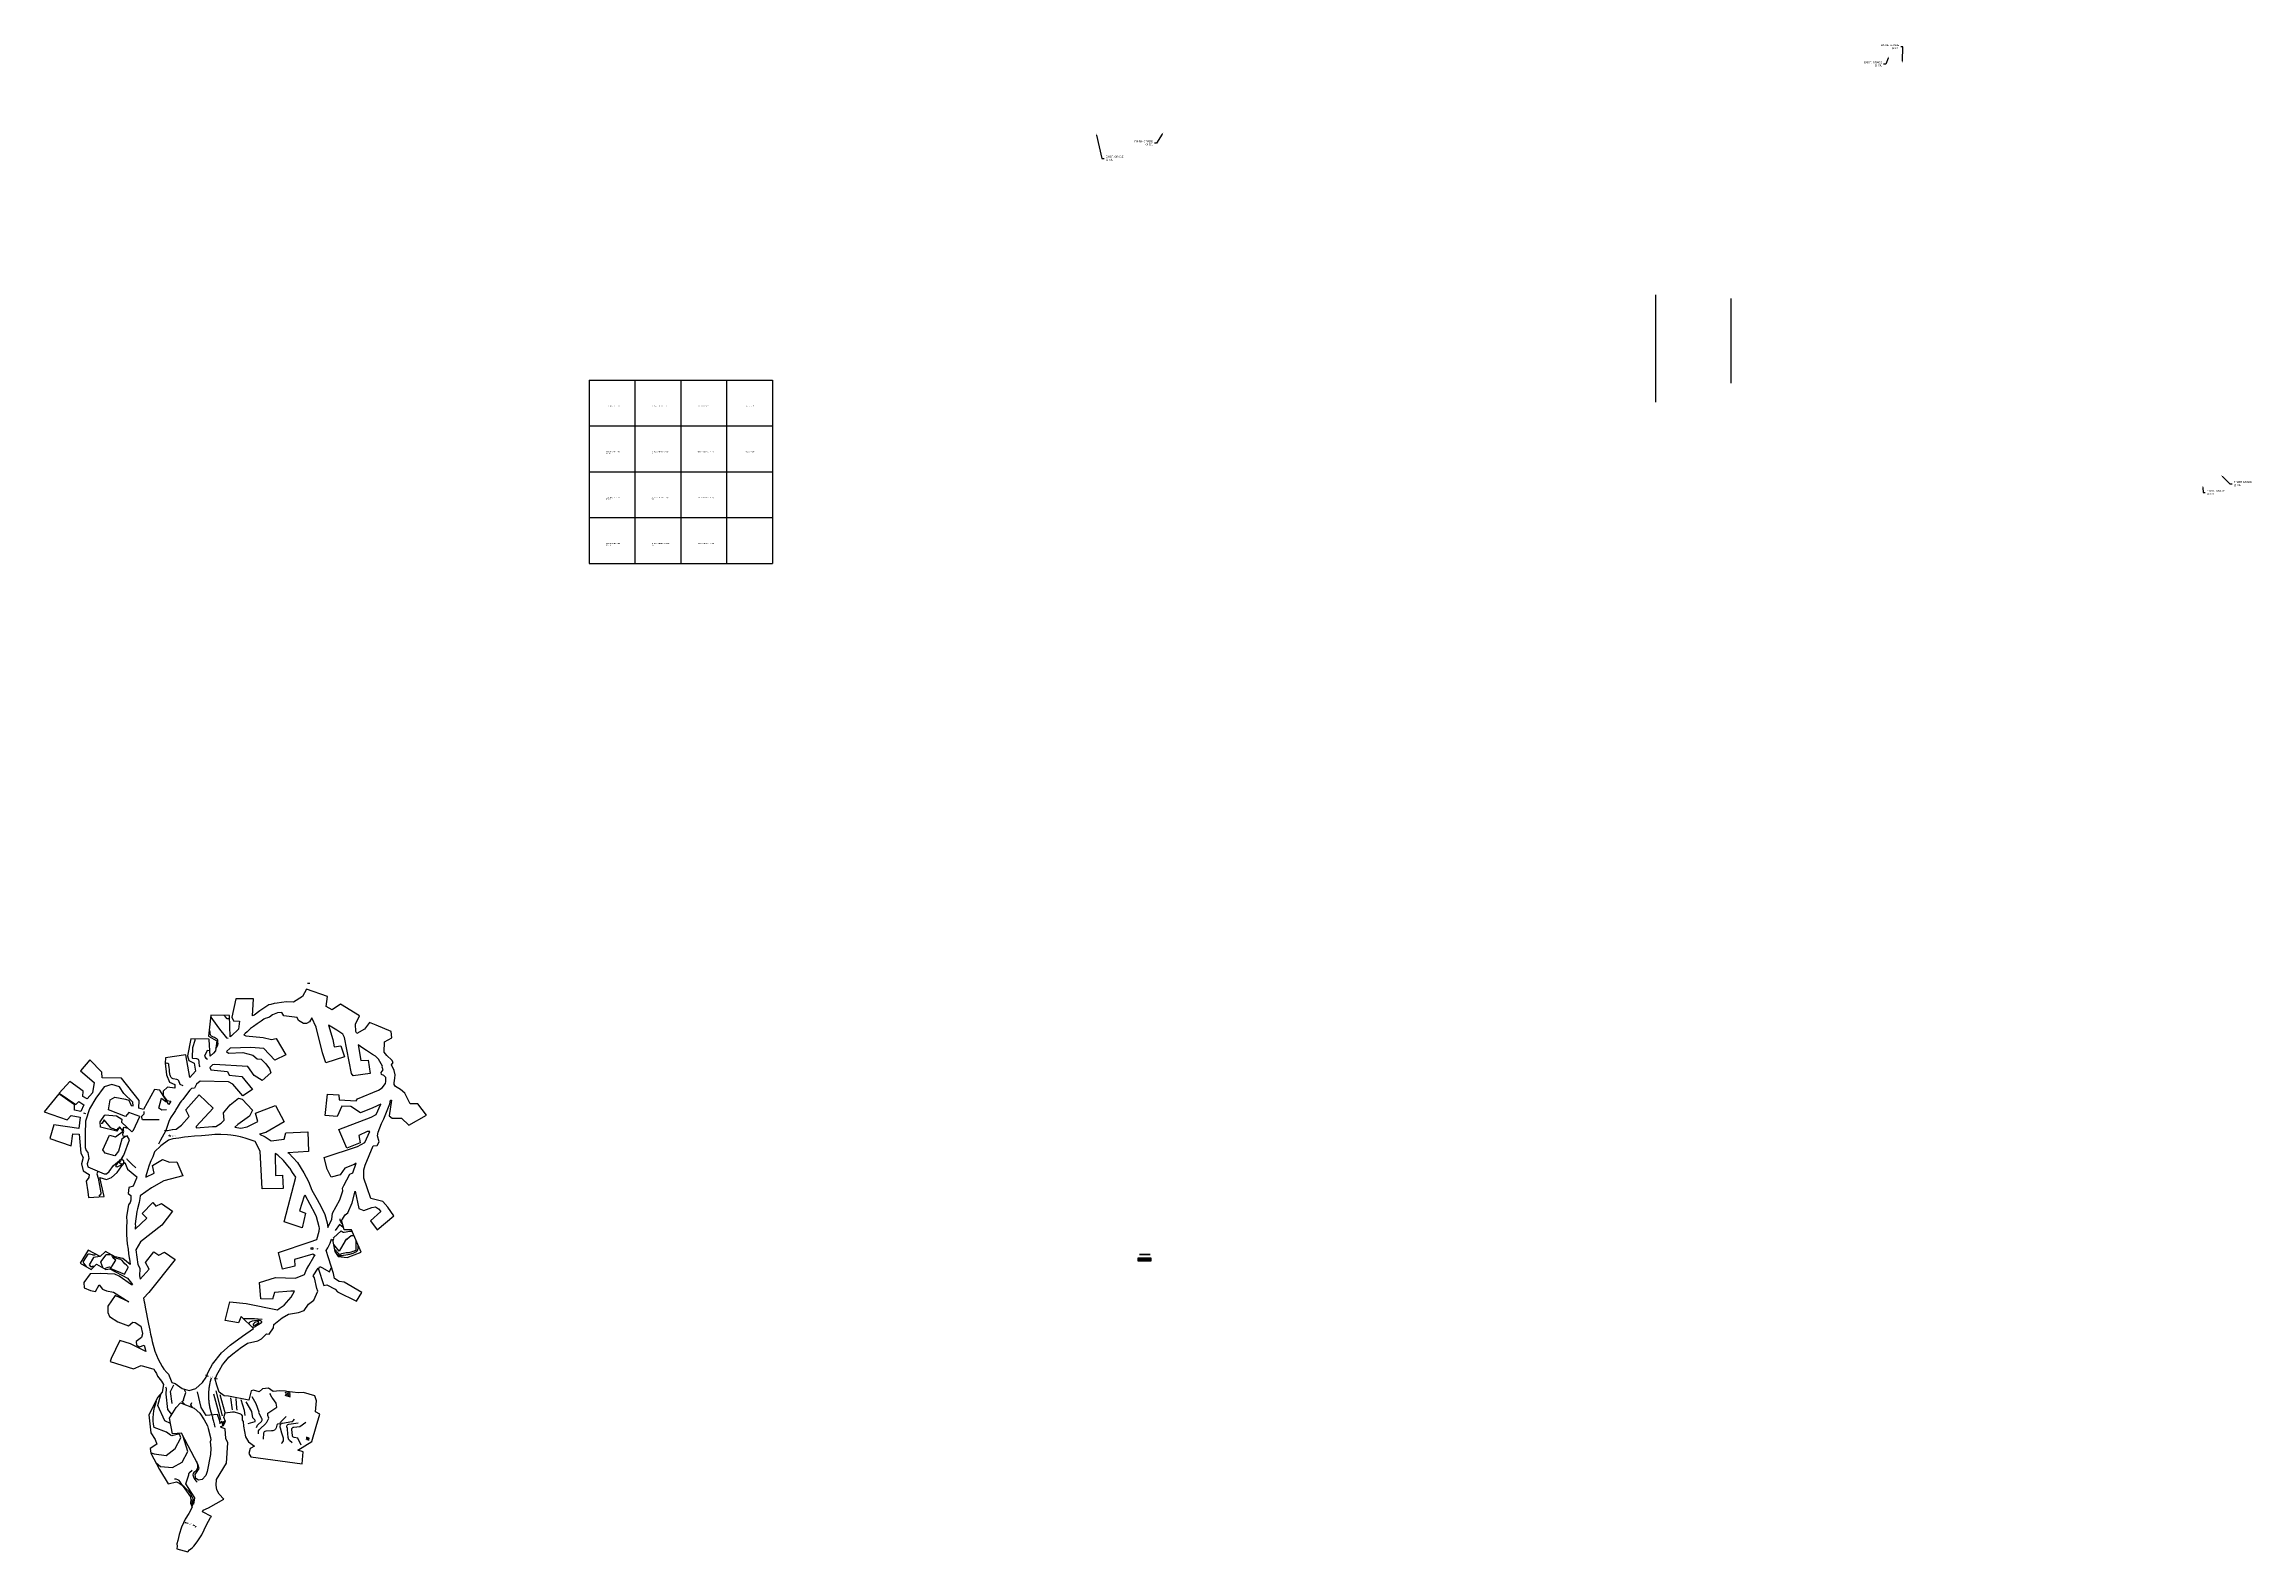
# Model space of a CAD drawing. Header units: feet. Extents: x 1134352 to 1139167, y 648090 to 651378.
import ezdxf
from ezdxf import colors
from ezdxf.entities.mleader import LeaderData, LeaderLine
from ezdxf.math import Vec2, Vec3

# ---------------------------------------------------------------- set-up
doc = ezdxf.new("R2010")
doc.units = ezdxf.units.FT
doc.header["$MEASUREMENT"] = 0
doc.linetypes.add('CENTER2', pattern=[1.125, 0.75, -0.125, 0.125, -0.125])
for name, color, linetype in [('C-ROAD-CNTR', 1, 'CENTER2'), ('G-CONTOUR', 4, 'Continuous'), ('G-TEXT-ST01', 1, 'Continuous'), ('G-TEXT-ST02', 2, 'Continuous'), ('G-XREF', 7, 'Continuous')]:
    doc.layers.add(name, color=color, linetype=linetype)
doc.layers.add('G-VPRT', color=7, linetype='Continuous', plot=False)
doc.styles.add('Normal', font='arial.ttf', dxfattribs={"height": 0.1})
doc.styles.get("Standard").update_dxf_attribs({"font": 'arial.ttf'})
doc.dimstyles.new('Plan', dxfattribs={"dimscale": 20, "dimtxt": 0.1, "dimasz": 0.12, "dimexe": 0.0625, "dimexo": 0.0625, "dimgap": 0.09, "dimtad": 0, "dimtih": 1, "dimtoh": 1, "dimzin": 0, "dimdsep": 46, "dimtxsty": 'Normal', "dimcen": 0.09, "dimclrd": 256, "dimclre": 256, "dimclrt": 256, "dimaunit": 1, "dimadec": 4, "dimazin": 0, "dimtfac": 1, "dimtofl": 0, "dimtmove": 0, "dimatfit": 3, "dimfxl": 1, "dimtolj": 1, "dimtzin": 0, "dimlwd": -1, "dimlwe": -1, "dimarcsym": 0})

# ---------------------------------------------------------------- blocks, each defined once
blk = doc.blocks.new('*D366')
at = {"layer": 'Defpoints', "color": 0, "transparency": 16777216}
for p in [(1134709.6, 648473.6), (1134708.9, 648471.4), (1134724.1, 648466.5)]:
    blk.add_point(p, dxfattribs=at)
at = {"layer": 'G-XREF', "transparency": 16777216}
for p, q in [((1134707.3, 648474.3), (1134705, 648475)), ((1134709.3, 648472.6), (1134710, 648474.7)), ((1134724.5, 648467.7), (1134725.2, 648469.9)), ((1134727.1, 648467.9), (1134729.4, 648467.2))]:
    blk.add_line(p, q, dxfattribs=at)
for points in [[(1134707.4, 648474.7), (1134707.2, 648473.9), (1134709.6, 648473.6)], [(1134727.2, 648468.3), (1134727, 648467.6), (1134724.8, 648468.7)]]:
    blk.add_solid(points, dxfattribs=at)
at = {"layer": 'G-XREF', "transparency": 16777216, "insert": (1134717.2, 648471.1), "char_height": 2, "attachment_point": 5, "style": 'Normal'}
blk.add_mtext("\\A1;16.00'", dxfattribs=at)
blk = doc.blocks.new('*D369')
at = {"layer": 'Defpoints', "color": 0, "transparency": 16777216}
for p in [(1134659.7, 648151.5), (1134682, 648142.8), (1134683.1, 648145.6)]:
    blk.add_point(p, dxfattribs=at)
at = {"layer": 'G-XREF', "transparency": 16777216}
for p, q in [((1134660.1, 648152.7), (1134661.2, 648155.5)), ((1134663, 648153.5), (1134666.5, 648152.1)), ((1134680.9, 648146.4), (1134677.4, 648147.8)), ((1134682.5, 648143.9), (1134683.6, 648146.7))]:
    blk.add_line(p, q, dxfattribs=at)
for points in [[(1134663.1, 648153.9), (1134662.9, 648153.1), (1134660.8, 648154.4)], [(1134681, 648146.8), (1134680.7, 648146.1), (1134683.1, 648145.6)]]:
    blk.add_solid(points, dxfattribs=at)
at = {"layer": 'G-XREF', "transparency": 16777216, "insert": (1134671.9, 648150), "char_height": 2, "attachment_point": 5, "style": 'Normal'}
blk.add_mtext("\\A1;24.00'", dxfattribs=at)
blk = doc.blocks.new('*D370')
at = {"layer": 'Defpoints', "color": 0, "transparency": 16777216}
for p in [(1134624.7, 649000.9), (1134637.2, 648944.3)]:
    blk.add_point(p, dxfattribs=at)
at = {"layer": 'G-XREF', "transparency": 16777216}
for p, q in [((1134625.8, 648996.2), (1134625.2, 648998.6)), ((1134628.2, 648996.2), (1134625.8, 648996.2))]:
    blk.add_line(p, q, dxfattribs=at)
blk.add_solid([(1134625.6, 648998.7), (1134624.8, 648998.5), (1134624.7, 649000.9)], dxfattribs=at)
at = {"layer": 'G-XREF', "transparency": 16777216, "insert": (1134634.6, 648996.2), "char_height": 2, "attachment_point": 5, "style": 'Normal'}
blk.add_mtext("\\A1;R58.00'", dxfattribs=at)
blk = doc.blocks.new('*D373')
at = {"layer": 'Defpoints', "transparency": 16777216}
for p, q in [((1134946.6, 648751.4), (1134947.2, 648751.4)), ((1134947.2, 648751.4), (1134949.2, 648750.8))]:
    blk.add_line(p, q, dxfattribs=at)
at = {"layer": 'Defpoints', "color": 0, "transparency": 16777216}
for p in [(1134854.7, 648781.6), (1134949.7, 648750.6)]:
    blk.add_point(p, dxfattribs=at)
at = {"layer": 'Defpoints', "transparency": 16777216}
blk.add_solid([(1134949.2, 648750.9), (1134949.1, 648750.7), (1134949.7, 648750.6)], dxfattribs=at)
at = {"layer": 'Defpoints', "transparency": 16777216, "insert": (1134944.8, 648751.4), "char_height": 0.5, "attachment_point": 5, "style": 'Normal'}
blk.add_mtext("\\A1;R100.00'", dxfattribs=at)
blk = doc.blocks.new('*U374', base_point=(1136741, 648739.9))
at = {"layer": 'Defpoints'}
for p, q in [((1136741, 648738.8), (1136764.7, 648738.8)), ((1136741, 648738.2), (1136764.7, 648738.2))]:
    blk.add_line(p, q, dxfattribs=at)
at = {"layer": 'Defpoints', "char_height": 0.1, "attachment_point": 1, "style": 'Normal'}
for s, insert in [('{\\fCourier New|b1|i0|c0|p49;\\H3X;Cut/Fill Summary}\\P\\P', (1136741, 648739.9)), ('{\\fCourier New|b0|i0|c0|p49;\\H2X;Name}^I', (1136741, 648739.2)), ('{\\fCourier New|b0|i0|c0|p49;\\H2X;VOL SURF-1}^I', (1136741, 648738.6)), ('{\\fCourier New|b0|i0|c0|p49;\\H2X;Totals}^I', (1136741, 648738)), ('{\\fCourier New|b0|i0|c0|p49;\\H2X;Cut Factor}^I', (1136743.6, 648739.2)), ('{\\fCourier New|b1|i0|c0|p49;\\H2X;1.00}^I', (1136743.6, 648738.6)), ('{\\fCourier New|b0|i0|c0|p49;\\H2X;Fill Factor}^I', (1136746.2, 648739.2)), ('{\\fCourier New|b1|i0|c0|p49;\\H2X;1.00}^I', (1136746.2, 648738.6)), ('{\\fCourier New|b0|i0|c0|p49;\\H2X;2d Area}^I', (1136748.9, 648739.2)), ('{\\fCourier New|b0|i0|c0|p49;\\H2X;284062.55 Sq. Ft.}^I', (1136748.9, 648738.6)), ('{\\fCourier New|b0|i0|c0|p49;\\H2X;284062.55 Sq. Ft.}^I', (1136748.9, 648738)), ('{\\fCourier New|b0|i0|c0|p49;\\H2X;Cut}^I', (1136752.8, 648739.2)), ('{\\fCourier New|b0|i0|c0|p49;\\H2X;2042.85 Cu. Yd.}^I', (1136752.8, 648738.6)), ('{\\fCourier New|b0|i0|c0|p49;\\H2X;2042.85 Cu. Yd.}^I', (1136752.8, 648738)), ('{\\fCourier New|b0|i0|c0|p49;\\H2X;Fill}^I', (1136756.4, 648739.2)), ('{\\fCourier New|b0|i0|c0|p49;\\H2X;6019.58 Cu. Yd.}^I', (1136756.4, 648738.6)), ('{\\fCourier New|b0|i0|c0|p49;\\H2X;6019.58 Cu. Yd.}^I', (1136756.4, 648738)), ('{\\fCourier New|b0|i0|c0|p49;\\H2X;Net}^I', (1136759.9, 648739.2)), ('{\\fCourier New|b0|i0|c0|p49;\\H2X;3976.73 Cu. Yd.<Fill>}^I', (1136759.9, 648738.6)), ('{\\fCourier New|b0|i0|c0|p49;\\H2X;3976.73 Cu. Yd.<Fill>}^I', (1136759.9, 648738))]:
    blk.add_mtext(s, dxfattribs=dict(at, insert=insert))
blk = doc.blocks.new('*U375', base_point=(1136741.2, 648729))
at = {"layer": 'Defpoints'}
for p, q in [((1136741.2, 648727.9), (1136764.9, 648727.9)), ((1136741.2, 648727.2), (1136764.9, 648727.2))]:
    blk.add_line(p, q, dxfattribs=at)
at = {"layer": 'Defpoints', "char_height": 0.1, "attachment_point": 1, "style": 'Normal'}
for s, insert in [('{\\fCourier New|b1|i0|c0|p49;\\H3X;Cut/Fill Summary}\\P\\P', (1136741.2, 648729)), ('{\\fCourier New|b0|i0|c0|p49;\\H2X;Name}^I', (1136741.2, 648728.3)), ('{\\fCourier New|b0|i0|c0|p49;\\H2X;VOL SURF-2}^I', (1136741.2, 648727.7)), ('{\\fCourier New|b0|i0|c0|p49;\\H2X;Totals}^I', (1136741.2, 648727)), ('{\\fCourier New|b0|i0|c0|p49;\\H2X;Cut Factor}^I', (1136743.8, 648728.3)), ('{\\fCourier New|b1|i0|c0|p49;\\H2X;1.00}^I', (1136743.8, 648727.7)), ('{\\fCourier New|b0|i0|c0|p49;\\H2X;Fill Factor}^I', (1136746.5, 648728.3)), ('{\\fCourier New|b1|i0|c0|p49;\\H2X;1.00}^I', (1136746.5, 648727.7)), ('{\\fCourier New|b0|i0|c0|p49;\\H2X;2d Area}^I', (1136749.1, 648728.3)), ('{\\fCourier New|b0|i0|c0|p49;\\H2X;241601.75 Sq. Ft.}^I', (1136749.1, 648727.7)), ('{\\fCourier New|b0|i0|c0|p49;\\H2X;241601.75 Sq. Ft.}^I', (1136749.1, 648727)), ('{\\fCourier New|b0|i0|c0|p49;\\H2X;Cut}^I', (1136753.1, 648728.3)), ('{\\fCourier New|b0|i0|c0|p49;\\H2X;1991.50 Cu. Yd.}^I', (1136753.1, 648727.7)), ('{\\fCourier New|b0|i0|c0|p49;\\H2X;1991.50 Cu. Yd.}^I', (1136753.1, 648727)), ('{\\fCourier New|b0|i0|c0|p49;\\H2X;Fill}^I', (1136756.6, 648728.3)), ('{\\fCourier New|b0|i0|c0|p49;\\H2X;2286.04 Cu. Yd.}^I', (1136756.6, 648727.7)), ('{\\fCourier New|b0|i0|c0|p49;\\H2X;2286.04 Cu. Yd.}^I', (1136756.6, 648727)), ('{\\fCourier New|b0|i0|c0|p49;\\H2X;Net}^I', (1136760.1, 648728.3)), ('{\\fCourier New|b0|i0|c0|p49;\\H2X;294.54 Cu. Yd.<Fill>}^I', (1136760.1, 648727.7)), ('{\\fCourier New|b0|i0|c0|p49;\\H2X;294.54 Cu. Yd.<Fill>}^I', (1136760.1, 648727))]:
    blk.add_mtext(s, dxfattribs=dict(at, insert=insert))

msp = doc.modelspace()

# ---------------------------------------------------------------- linework, layer by layer
at = {"layer": 'C-ROAD-CNTR'}
msp.add_lwpolyline([(1134716.52, 648468.986, 0.1551782), (1134716.396, 648393.222), (1134719.721, 648382.706, -0.02709237), (1134725.123, 648361.732)], format="xyb", dxfattribs=at)
at = {"layer": 'Defpoints'}
for points in [[(1136738.608, 648731.281), (1136766.278, 648731.281), (1136766.278, 648723.995), (1136738.608, 648723.995)], [(1136739.686, 648730.408), (1136765.457, 648730.408), (1136765.457, 648724.867), (1136739.686, 648724.867)]]:
    msp.add_lwpolyline(points, close=True, dxfattribs=at)
for centre, radius in [((1135011.31, 648771.358), 1.033), ((1134936.388, 648751.374), 2.142), ((1134745.654, 648373.727), 0.92)]:
    msp.add_circle(centre, radius, dxfattribs=at)
at = {"layer": 'G-CONTOUR', "flags": 128}
for points, elevation in [([(1134716.095, 649255.862), (1134719.197, 649250.919), (1134734.889, 649230.004), (1134746.709, 649214.247), (1134749.655, 649211.085), (1134753.377, 649210.339)], 4646), ([(1134755.46, 649252.558), (1134751.219, 649252.167), (1134747.602, 649256.989), (1134744.971, 649259.58)], 4645), ([(1134713.271, 649182.329), (1134707.614, 649183.637), (1134701.633, 649170.744), (1134704.607, 649166.235), (1134708.434, 649164.14)], 4649), ([(1134438.268, 649047.033), (1134442.055, 649045.745)], 4663.723), ([(1134526.312, 648937.434), (1134525.961, 648942.661), (1134522.216, 648944.696), (1134522.075, 648948.973)], 4663), ([(1135027.488, 648779.334), (1135021.53, 648779.104), (1135008.415, 648768.5), (1134995.615, 648745.645), (1134983.678, 648760.047)], 4643), ([(1135004.271, 648797.33), (1134996.095, 648804.169), (1134986.587, 648790.606)], 4641), ([(1134951.182, 648707.988), (1134952.685, 648711.584), (1134955.111, 648711.292), (1134958.012, 648709.973), (1134974.475, 648700.439), (1134978.254, 648708.991)], 4644), ([(1134627.756, 648369.748), (1134615.511, 648375.94), (1134599.876, 648409.039), (1134606.579, 648432.836)], 4656), ([(1134630.555, 648389.528), (1134622.247, 648400.101), (1134618.599, 648433.748), (1134619.346, 648446.018), (1134617.645, 648448.978)], 4655), ([(1134631.602, 648413.311), (1134627.712, 648439.54), (1134635.348, 648454.367)], 4654), ([(1134658.031, 648411.872), (1134652.852, 648417.589), (1134656.674, 648420.972), (1134655.775, 648421.924), (1134661.36, 648437.11), (1134657.311, 648444.336)], 4652), ([(1134736.313, 648369.247), (1134735.265, 648375.018), (1134730.267, 648389.156), (1134705.754, 648387.075), (1134694.938, 648404.944), (1134687.013, 648438.617)], 4650), ([(1134737.411, 648378.067), (1134722.613, 648433.559)], 4648.999), ([(1134741.069, 648386.215), (1134727.459, 648441.218)], 4647.999), ([(1134746.968, 648392.929), (1134736.171, 648432.384)], 4647), ([(1134763.231, 648399.833), (1134759.23, 648425.912)], 4645), ([(1134842.083, 648381.702), (1134840.357, 648387.31), (1134840.162, 648392.16), (1134859.81, 648405.109), (1134858.063, 648414.011), (1134850.664, 648424.367), (1134848.604, 648427.25), (1134844.894, 648433.95), (1134845.543, 648435.689)], 4640), ([(1134877.055, 648431.604), (1134888.514, 648427.718)], 4638), ([(1134877.548, 648434.563), (1134888.924, 648430.184)], 4637), ([(1134889.335, 648432.65), (1134878.04, 648437.522)], 4636), ([(1134889.746, 648435.116), (1134881.339, 648439.323)], 4635), ([(1134675.765, 648405.025), (1134672.083, 648410.731), (1134674.391, 648415.629)], 4651), ([(1134773.319, 648399.159), (1134772.923, 648399.42), (1134772.193, 648402.945), (1134770.743, 648423.995)], 4644.005), ([(1134790.665, 648387.499), (1134789.049, 648397.862), (1134782.185, 648421.758)], 4643), ([(1134596.756, 648284.181), (1134606.117, 648276.213), (1134632.193, 648273.883), (1134653.144, 648285.608), (1134665.798, 648308.824), (1134655.672, 648341.219)], 4656), ([(1134738.322, 648375.569), (1134741.583, 648365.36)], 4649), ([(1134741.264, 648374.982), (1134743.994, 648367.781)], 4648), ([(1134929.44, 648338.888), (1134928.763, 648332.477)], 4633)]:
    msp.add_lwpolyline(points, dxfattribs=dict(at, elevation=elevation))
for points, elevation in [([(1134680.55, 649207.175), (1134680.506, 649205.284), (1134675.556, 649189.089), (1134675.061, 649168.051, 0.42744784), (1134676.647, 649166.461), (1134684.812, 649165.728, -0.37876096), (1134689.595, 649160.666, 0.02811196), (1134690.55, 649149.585), (1134691.574, 649147.502, 1.94997414)], 4650), ([(1134726.818, 649187.911), (1134729.531, 649191.847, 0.15736083), (1134731.468, 649198.309, 0.02922786), (1134730.948, 649204.848, 0.21979583), (1134728.577, 649208.544, 0.03706012), (1134718.654, 649213.881, -0.27234268), (1134714.561, 649219.62, 0.04212902), (1134713.203, 649227.435, -135.76969156)], 4648), ([(1134655.582, 649106.454), (1134649.106, 649109.218), (1134645.601, 649116.901, 0.25647038), (1134641.317, 649120.094), (1134633.749, 649121.745, -0.22800248), (1134628.215, 649126.068, -0.09162038), (1134626.333, 649132.694, 0.00347042), (1134624.477, 649151.186, 0.57381622), (1134617.741, 649154.921, -3.27848317)], 4654), ([(1134619.008, 649053.883), (1134608.819, 649052.839), (1134602.295, 649057.38), (1134608.356, 649079.538), (1134615.609, 649073.364, 0.20799086), (1134619.413, 649072.208, -1.12220097)], 4660), ([(1134514.511, 649013.218, 0.45732076), (1134512.165, 649011.962, -0.43713617), (1134509.065, 649010.168, -0.04633717), (1134497.576, 649014.917), (1134483.457, 649032.001), (1134478.972, 649025.098, -0.31612594), (1134476.593, 649024.141, -1.26581234)], 4665), ([(1134530.286, 648995.48), (1134524.762, 648996.58), (1134523.882, 649001.038), (1134525.391, 649005.099, 0.16555357), (1134525.487, 649008.595, -0.04098144), (1134524.689, 649012.188), (1134526.439, 649016.355), (1134534.384, 649014.241)], 4664), ([(1134602.821, 649032.249), (1134566.553, 649032.154), (1134564.614, 649039.26, -0.17282348), (1134564.911, 649039.825), (1134570.099, 649045.265), (1134570.176, 649050.607)], 4661), ([(1134615.07, 649009.559, 0.39329456), (1134616.675, 649006.997), (1134605.663, 648987.832), (1134601.606, 648979.356)], 4660), ([(1134468.655, 648920.67), (1134468.39, 648917.977), (1134466.882, 648914.272), (1134470.1, 648904.632), (1134476.098, 648872.788, -0.23249801), (1134475.55, 648870.814), (1134471.627, 648865.495)], 4670), ([(1134521.486, 648933.064, 0.2759854), (1134520.209, 648933.21), (1134511.072, 648928.86), (1134508.636, 648932.055), (1134517.688, 648944.493)], 4665), ([(1134519.972, 648946.42), (1134519.847, 648945.308, -0.13980169), (1134518.808, 648942.781), (1134516.006, 648938.872), (1134519.072, 648936.259), (1134521.433, 648936.573, -0.3229848), (1134523.899, 648935.249, -2.5507426)], 4664), ([(1134551.947, 648927.538), (1134543.584, 648935.392), (1134533.699, 648944.553, -0.17065396), (1134532.664, 648947.341, -9.49768876)], 4662), ([(1135002.142, 648805.788), (1134999.329, 648809.927, -0.21018542), (1134998.167, 648816.294, -7.71110619)], 4640), ([(1134982.322, 648766.59), (1134983.628, 648771.312, 0.22740893), (1134983.051, 648774.534), (1135000.333, 648790.094), (1135002.397, 648788.342, 0.24217849), (1135006.779, 648787.321, -0.06391402), (1135022.224, 648789.165, 0.0044184)], 4642), ([(1134985.856, 648749.543), (1134994.959, 648739.99, 0.31547792), (1134998.433, 648739.291, -0.07025047), (1135011.222, 648742.866, -0.06576182), (1135015.13, 648742.87, 0.10403714), (1135019.826, 648743.232, 0.04837173), (1135031.872, 648748.057, 0.22921167), (1135032.881, 648749.405), (1135032.65, 648767.409)], 4644), ([(1134444.642, 648711.897), (1134438.767, 648719.585, -0.26500993), (1134438.334, 648722.786), (1134448.333, 648738.907, -0.31738323), (1134451.365, 648740.192, -0.0549324), (1134456.561, 648738.45, 0.21421531), (1134464.385, 648738.523, 2.38002157)], 4671), ([(1134473.717, 648733.654), (1134459.56, 648731.482), (1134450.352, 648716.015), (1134453.499, 648712.482, 0.44911602), (1134456.975, 648712.486, -0.5097933), (1134460.65, 648712.126, -142.33770316)], 4670), ([(1134479.877, 648710.361), (1134476.049, 648721.491), (1134478.133, 648724.978), (1134487.176, 648737.436, -0.2421532), (1134488.814, 648738.264, -0.0122486), (1134495.582, 648738.048, 0.19820989), (1134497.029, 648738.551, -15.75058203)], 4668), ([(1134484.184, 648708.031), (1134492.085, 648710.909, -0.16807196), (1134497.257, 648710.992, 0.3429989), (1134500.092, 648712.008), (1134508.277, 648725.757), (1134502.821, 648730.63, -0.26463173), (1134500.899, 648736.347, 0.09685196)], 4667), ([(1134495.949, 648707.686, -0.26474678), (1134496.277, 648708.067, -0.13561908), (1134497.922, 648708.187), (1134527.491, 648695.698), (1134535.328, 648709.709, 0.34814363), (1134534.954, 648712.028, -0.0294683), (1134522.277, 648725.072, 0.17701473), (1134516.148, 648728.486, -0.08488484), (1134505.303, 648732.166, -0.33616294), (1134504.281, 648734.42, -0.47337752)], 4666), ([(1134990.675, 648740.107), (1134993.884, 648736.792, 0.20615163), (1134995.538, 648736.102, 0.0295711), (1135005.341, 648736.795, 0.03005725), (1135023.516, 648740.287, 0.10803822), (1135034.381, 648745.74, 0.17367926), (1135036.565, 648749.331, 0.07453762), (1135036.998, 648757.366, -0.04756138)], 4645), ([(1134828.052, 648596.98), (1134810.638, 648597.967, 0.01384715), (1134805.103, 648598.127), (1134787.294, 648598.149)], 4644), ([(1134805.69, 648580.335), (1134811.158, 648580.871), (1134826.041, 648589.759, 0.50102802), (1134826.333, 648592.563, 0.18388905), (1134821.401, 648594.542, 0.09260889), (1134801.058, 648591.119, 0.33706995), (1134798.569, 648587.23, 20.30204123)], 4643), ([(1134815.566, 648360.73), (1134817.874, 648366.025, -0.1003472), (1134819.014, 648367.652), (1134826.233, 648374.509, 0.33761095), (1134827.198, 648380.493), (1134820.589, 648392.846), (1134821.302, 648394.746), (1134814.66, 648412.627), (1134805.628, 648427.878)], 4641), ([(1134585.344, 648305.664), (1134591.805, 648303.454), (1134618.464, 648300.015), (1134637.64, 648315.116), (1134650.295, 648338.332), (1134648.077, 648345.413, 0.40639403), (1134645.326, 648346.899, -0.00212065), (1134633.123, 648343.488, -0.18600426), (1134627.882, 648344.011), (1134619.232, 648351.148), (1134592.106, 648361.363, -0.14596931), (1134597.526, 648418.291, 25.35683019)], 4657), ([(1134797.169, 648369.526), (1134812.458, 648374.453, 0.39457802), (1134811.833, 648377.77), (1134807.178, 648381.937), (1134805.175, 648396.304), (1134792.762, 648416.864)], 4642), ([(1134819.514, 648347.267), (1134819.357, 648349.632, -0.222889), (1134822.448, 648357.544), (1134835.612, 648370.048, 0.08763864), (1134837.679, 648372.846), (1134842.083, 648381.702)], 4640), ([(1134880.099, 648384.895), (1134877.435, 648382.169, -0.02279913), (1134870.775, 648375.947), (1134869.688, 648375.078, 0.04881743), (1134865.414, 648369.352), (1134861.224, 648368.542, 0.14395055), (1134859.497, 648365.918), (1134858.565, 648360.486, -0.3190898), (1134847.849, 648353.758), (1134835.525, 648352.9, 0.3646889), (1134830.898, 648348.424), (1134829.602, 648335.816)], 4639), ([(1134870.063, 648326.355), (1134871.403, 648327.664, 0.27939269), (1134873.986, 648337.704), (1134870.71, 648348.559), (1134867.388, 648359.571, -0.11670443), (1134867.108, 648364.168), (1134867.547, 648366.697, -0.32285561), (1134871.726, 648370.786), (1134892.254, 648373.888, 0.19442385), (1134895.479, 648375.795), (1134898.242, 648379.409)], 4638), ([(1134892.915, 648327.503), (1134887.536, 648332.701, -0.1816922), (1134884.519, 648339.057), (1134883.027, 648356.846, 0.05239453), (1134882.636, 648358.899), (1134881.625, 648362.248, -0.46270629), (1134885.762, 648368.65), (1134905.928, 648371.294)], 4637), ([(1134913.129, 648322.201), (1134905.573, 648337.974), (1134897.806, 648339.215, -0.34335309), (1134893.615, 648343.706), (1134892.459, 648356.601, -0.4158291), (1134897.02, 648362.03), (1134909.725, 648363.099), (1134923.301, 648372.695)], 4636), ([(1134924.693, 648340.459, -0.02985818), (1134923.331, 648335.027)], 4635), ([(1134927.066, 648339.674, -0.03489234), (1134926.047, 648333.752)], 4634), ([(1134684.318, 648287.309), (1134686.407, 648279.135, -0.326947), (1134680.52, 648264.472, 0.33239481), (1134677.065, 648255.614, 0.1515661), (1134686.12, 648241.508, -0.94423173)], 4654), ([(1134674.499, 648188.751, 0.23595587), (1134677.05, 648205.513, 0.09493507), (1134667.748, 648222.471), (1134661.048, 648228.201, -0.07801882), (1134648.708, 648242.624, 0.30321877), (1134636.812, 648248.081, 5.1490326)], 4655), ([(1134678.432, 648193.548), (1134681.13, 648207.871), (1134661.256, 648238.486), (1134667.939, 648257.89), (1134668.119, 648260.358, -0.17767028), (1134669.378, 648263.145), (1134675.298, 648268.302)], 4655), ([(1134673.013, 648192.956, 0.48900603), (1134672.275, 648204.759, -3.24021764)], 4654), ([(1134672.333, 648194.879, 0.36803229), (1134672.395, 648199.414, 11.5716986)], 4653)]:
    msp.add_lwpolyline(points, format="xyb", dxfattribs=dict(at, elevation=elevation))
at = {"layer": 'G-CONTOUR', "elevation": 4642, "flags": 128}
msp.add_lwpolyline([(1134813.057, 648585.008), (1134820.032, 648589.169, 0.68544078), (1134819.62, 648591.585, 0.23526), (1134808.462, 648587.094, 0.62410477), (1134809.275, 648584.074, 0.21752779)], format="xyb", close=True, dxfattribs=at)
at = {"layer": 'G-CONTOUR', "flags": 128}
msp.add_lwpolyline([(1134745.654, 648373.727), (1134736.445, 648371.562)], dxfattribs=at)
at = {"layer": 'G-TEXT-ST01', "flags": 128}
for points in [[(1134717.087, 648167.061), (1134697.347, 648177.098), (1134699.158, 648180.529), (1134710.762, 648185.892), (1134743.969, 648204.566), (1134733.602, 648215.603), (1134728.918, 648224.988), (1134727.122, 648235.341), (1134727.765, 648247.467), (1134750.202, 648283.161), (1134752.809, 648327.436), (1134748.789, 648337.17), (1134746.914, 648358.408), (1134738.517, 648361.349), (1134737.862, 648363.535), (1134743.69, 648365.403), (1134747.816, 648374.174), (1134743.898, 648382.847), (1134747.134, 648392.876), (1134762.872, 648395.079), (1134767, 648395.387), (1134776.447, 648392.58), (1134778.552, 648391.641), (1134780.379, 648390.552), (1134781.852, 648389.247), (1134784.096, 648386.365), (1134784.327, 648376.738), (1134786.354, 648373.841), (1134787.281, 648363.973), (1134791.041, 648340.779), (1134797.975, 648329.746), (1134811.136, 648320.145), (1134801.332, 648315.295), (1134798.727, 648304.411), (1134802.635, 648297.094), (1134914.829, 648282.2), (1134916.977, 648308.08), (1134905.846, 648311.35), (1134935.698, 648330.259), (1134945.167, 648362.934), (1134953.232, 648389.83), (1134943.691, 648394.987), (1134946.247, 648419.473), (1134942.693, 648430.271), (1134917.766, 648437.435), (1134906.195, 648436.725), (1134881.339, 648439.323), (1134878.252, 648440.04), (1134866.113, 648440.696), (1134851.798, 648439.675), (1134841.32, 648446.621), (1134828.352, 648445.585), (1134820.917, 648438.612), (1134808.478, 648442.671), (1134803.723, 648440.952), (1134798.309, 648420.372), (1134754.592, 648429.474), (1134744.549, 648430.176), (1134734.044, 648437.82), (1134728.81, 648453.344), (1134725.387, 648466.654), (1134728.362, 648473.649), (1134728.485, 648476.232), (1134734.745, 648485.82), (1134741.352, 648497.515), (1134745.191, 648502.352), (1134755.23, 648514.425), (1134763.477, 648521.595), (1134782.927, 648535.921), (1134788.726, 648540.158), (1134795.405, 648544.795), (1134818.059, 648550.127), (1134826.418, 648554.405), (1134834.871, 648563.357), (1134837.226, 648565.711), (1134843.314, 648564.334), (1134852.333, 648578.11), (1134853.014, 648585.679), (1134871.388, 648600.051), (1134885.421, 648608.569), (1134906.908, 648611.77), (1134919.187, 648616.604), (1134928.801, 648629.722), (1134940.18, 648639.048), (1134949.2, 648658.425), (1134947.067, 648663.935), (1134942.145, 648687.803), (1134938.602, 648692.125), (1134949.863, 648708.917), (1134962.008, 648670.856), (1134968.796, 648672.535), (1134986.604, 648662.796), (1134992.222, 648656.881), (1135033.714, 648636.35), (1135045.188, 648655.729), (1135006.265, 648677.741), (1134995.806, 648679.218), (1134985.448, 648686.346), (1134983.491, 648696.612), (1134972.103, 648731.348), (1134967.392, 648746.857), (1134970.989, 648752.882), (1134971.644, 648754.326), (1134976.143, 648763.325), (1134978.029, 648769.376), (1134978.706, 648771.727), (1134980.964, 648770.64), (1134986.009, 648744.936), (1134993.131, 648733.709), (1135012.87, 648732.163), (1135043.995, 648743.607), (1135022.667, 648792.294), (1135006.412, 648792.389), (1135001.004, 648813.036), (1135002.814, 648815.629), (1135007.282, 648822.912), (1135008.684, 648825.015), (1135014.583, 648828.895), (1135024.108, 648850.896), (1135030.621, 648876.701), (1135038.716, 648838.901), (1135049.328, 648834.355), (1135066.769, 648841.085), (1135075.11, 648842.604), (1135081.733, 648837.788), (1135086.864, 648832.112), (1135063.973, 648812.003), (1135078.588, 648792.486), (1135114.789, 648822.479), (1135101.91, 648841.567), (1135090.699, 648854.148), (1135064.835, 648860.784), (1135056.618, 648884.073), (1135049.716, 648904.809), (1135049.759, 648923.385), (1135052.326, 648933.48), (1135069.466, 648975.675), (1135078.765, 648976.213), (1135083.085, 648984.37), (1135079.463, 648997.106), (1135080.86, 649005.021), (1135088.188, 649024.134), (1135093.359, 649033.932), (1135098.593, 649048.929), (1135105.858, 649066.997), (1135107.337, 649074.826), (1135109.638, 649074.662), (1135104.416, 649040.541), (1135110.919, 649035.912), (1135131.433, 649035.652), (1135147.363, 649020.16), (1135186.32, 649041.966), (1135167.422, 649067.037), (1135150.717, 649067.149), (1135139.077, 649089.949), (1135129.64, 649097.978), (1135118.832, 649104.465), (1135115.702, 649108.81), (1135115.631, 649113.08), (1135116.99, 649122.927), (1135117.484, 649130.471), (1135115.622, 649139.737), (1135109.964, 649152.112), (1135113.715, 649156.916), (1135110.841, 649162.183), (1135099.732, 649172.053), (1135094.039, 649179.889), (1135094.819, 649201.89), (1135110.252, 649210.674), (1135108.818, 649224.676), (1135076.699, 649238.422), (1135062.089, 649244.01), (1135051.146, 649229.711), (1135033.92, 649220.313), (1135031.713, 649224.385), (1135031.145, 649240.747), (1135039.977, 649259.126), (1134998.907, 649284.479), (1134980.17, 649272.078), (1134967.444, 649279.003), (1134970.563, 649301.122), (1134924.678, 649316.817), (1134915.47, 649301.349), (1134896.157, 649288.881), (1134881.138, 649289.657), (1134870.06, 649287.859), (1134860.399, 649286.226), (1134853.631, 649286.133), (1134846.511, 649283.679), (1134842.599, 649283.048), (1134822.463, 649269.944), (1134810.452, 649260.543), (1134806.84, 649258.609), (1134808.654, 649296.326), (1134770.265, 649295.676), (1134761.764, 649255.906), (1134765.055, 649248.269), (1134778.123, 649247.143), (1134775.792, 649229.945), (1134760.66, 649215.606), (1134758.026, 649212.775), (1134756.738, 649259.964), (1134715.431, 649260.621), (1134711.015, 649214.445), (1134728.603, 649204.044), (1134725.761, 649182.591), (1134721.751, 649177.705), (1134714.469, 649171.148), (1134711.969, 649206.938), (1134711.424, 649208.059), (1134672.41, 649208.434), (1134664.909, 649171.552), (1134668.024, 649161.174), (1134679.472, 649155.917), (1134682.106, 649138.345), (1134670.17, 649124.756), (1134661.317, 649173.613), (1134616.962, 649167.4), (1134616.129, 649155.507), (1134619.345, 649130.135), (1134625.38, 649114.092), (1134637.194, 649108.86), (1134636.948, 649101.232), (1134620.89, 649103.021), (1134611.664, 649094.895), (1134611.629, 649085.467), (1134619.703, 649074.461), (1134628.679, 649072.491), (1134624.344, 649065.345), (1134611.535, 649085.256), (1134604.598, 649096.708), (1134592.567, 649098.364), (1134569.011, 649054.488), (1134558.686, 649057.691), (1134559.464, 649074.119), (1134520.681, 649122.679), (1134479.098, 649123.985), (1134478, 649135.962), (1134452.097, 649162.867), (1134431.821, 649139.093), (1134461.611, 649113.25), (1134457.611, 649090.61), (1134445.823, 649077.522), (1134436.775, 649082.829), (1134437.192, 649094.454), (1134408.242, 649116.005), (1134385.218, 649090.236), (1134421.566, 649065.497), (1134427.917, 649072.321), (1134438.86, 649064.86), (1134431.954, 649050.139), (1134418.034, 649053.232), (1134418.652, 649064.715), (1134384.031, 649088.908), (1134352.202, 649049.629), (1134402.388, 649032.064), (1134410.898, 649041.354), (1134430.703, 649037.788), (1134427.778, 649013.401), (1134373.28, 649021.282), (1134364.534, 648991.424), (1134410.912, 648975.124), (1134414.63, 649001.759), (1134428.875, 649000.553), (1134432.43, 648959.417), (1134437.074, 648949.632), (1134433.299, 648936.06), (1134436.932, 648921.084), (1134450.02, 648912.51), (1134449.908, 648906.487), (1134443.697, 648898.547), (1134447.452, 648874.999), (1134449.248, 648862.883), (1134483.12, 648864.578), (1134473.668, 648906.102), (1134480.69, 648904.459), (1134488.372, 648901.873), (1134499.444, 648906.279), (1134511.281, 648917.248), (1134521.706, 648931.743), (1134527.948, 648938.669), (1134533.735, 648924.144), (1134554.447, 648908.116), (1134553.664, 648904.99), (1134546.309, 648887.613), (1134536.909, 648884.431), (1134535.365, 648871.449), (1134541.583, 648867.276), (1134541.318, 648856.676), (1134539.7, 648851.566), (1134536.102, 648846.69), (1134532.1, 648821.404), (1134532.343, 648809.964), (1134531.655, 648798.673), (1134531.706, 648780.966), (1134533.364, 648761.744), (1134535.245, 648750.078), (1134536.191, 648740.84), (1134537.325, 648730.821), (1134538.083, 648728.575), (1134539.873, 648716.329), (1134523.469, 648730.014), (1134507.083, 648733.136), (1134486.116, 648745.1), (1134474.36, 648733.772), (1134448.29, 648747.943), (1134430.722, 648719.518), (1134454.744, 648705.763), (1134466.132, 648717.057), (1134486.891, 648705.703), (1134495.736, 648707.131), (1134533.652, 648687), (1134542.835, 648676.033), (1134544.935, 648672.128), (1134543.031, 648672.097), (1134515.769, 648691.388), (1134506.441, 648695.733), (1134474.719, 648697.184), (1134452.851, 648696.155), (1134439.019, 648677.167), (1134439.652, 648666.027), (1134453.168, 648659.843), (1134464.44, 648657.997), (1134472.453, 648672.137), (1134479.478, 648662.849), (1134488.09, 648659.455), (1134503.269, 648656.012), (1134537.157, 648635.209), (1134507.22, 648649.11), (1134491.381, 648625.844), (1134491.322, 648611.885), (1134494.907, 648603.397), (1134512.843, 648591.805), (1134536.31, 648582.812), (1134545.742, 648591.112), (1134550.681, 648589.718), (1134563.415, 648581.747), (1134566.362, 648565.891), (1134566.402, 648565.404), (1134564.217, 648557.423), (1134552.677, 648548.674), (1134553.449, 648540.858), (1134559.974, 648536.737), (1134570.62, 648540.591), (1134573.782, 648526.937), (1134540.596, 648543.768), (1134517.258, 648551.034), (1134498.546, 648511.242), (1134496.36, 648505.179), (1134546.997, 648489.3), (1134563.848, 648496.18), (1134591.685, 648488.098), (1134594.174, 648483.306), (1134597.606, 648478.786), (1134599.566, 648473.391), (1134608.005, 648461.81), (1134612.787, 648454.619), (1134609.384, 648437.93), (1134599.881, 648427.096), (1134580.192, 648388.525), (1134585.002, 648349.268), (1134594.61, 648334.682), (1134598.152, 648324.669), (1134583.125, 648315.288), (1134584.601, 648304.86), (1134603.937, 648269.505), (1134622.55, 648238.08), (1134640.579, 648242.82), (1134647.874, 648238.979), (1134653.208, 648234.952), (1134659.402, 648227.045), (1134671.52, 648209.507), (1134672.225, 648201.702), (1134671.595, 648195.704), (1134674.797, 648187.423), (1134667.713, 648173.463), (1134659.735, 648161.348), (1134652.004, 648143.633), (1134646.7, 648127.618), (1134643.415, 648114.64), (1134641.59, 648107.457), (1134642.151, 648102.453), (1134641.356, 648096.795), (1134665.89, 648089.899), (1134669.384, 648094.06), (1134672.188, 648096.554), (1134675.006, 648098.508), (1134678.781, 648102.429), (1134686.192, 648112.022), (1134696.387, 648127.255), (1134706.574, 648148.801), (1134714.833, 648164.722)], [(1134620.92, 649009.169), (1134628.806, 649010.172), (1134631.619, 649010.699), (1134632.442, 649010.966), (1134639.925, 649011.794), (1134651.886, 649020.578), (1134668.722, 649039.326), (1134661.256, 649053.592), (1134690.487, 649086.367), (1134720.981, 649057.268), (1134683.604, 649017.238), (1134683.559, 649014.818), (1134719.479, 649017.478), (1134726.798, 649017.595), (1134738.203, 649024.804), (1134744.708, 649031.683), (1134743.491, 649047.509), (1134757.85, 649064.725), (1134776.449, 649079.63), (1134783.966, 649077.361), (1134806.735, 649052.852), (1134800.427, 649039.881), (1134774.735, 649022.006), (1134768.362, 649016.231), (1134781.205, 649013.585), (1134795.181, 649017.126), (1134818.058, 649028.413), (1134813.235, 649046.584), (1134856.854, 649063.517), (1134875.686, 649027.36), (1134835.665, 649004.685), (1134822.101, 649000.454), (1134834.338, 648994.678), (1134847.288, 648986.16), (1134875.515, 648989.669), (1134879.005, 649003.917), (1134927.423, 649006.232), (1134928.813, 648962.814), (1134883.979, 648959.768), (1134885.93, 648959.358), (1134904.899, 648939.14), (1134918.67, 648916.797), (1134928.631, 648897.752), (1134936.325, 648878.992), (1134947.972, 648858.477), (1134956.743, 648842.456), (1134964.681, 648825.935), (1134969.371, 648807.392), (1134971.296, 648797.282), (1134979.563, 648815.759), (1134981.309, 648828.482), (1134997.37, 648857.806), (1135003.612, 648877.069), (1135003.157, 648882.872), (1135005.831, 648888.739), (1135018.697, 648913.848), (1135025.548, 648916.41), (1135032.8, 648937.842), (1135028.259, 648934.481), (1135007.906, 648926.576), (1134997.942, 648912.117), (1134978.398, 648907.064), (1134969.639, 648924.764), (1134962.679, 648949.593), (1135035.635, 648973.795), (1135051.622, 648982.466), (1135062.284, 649006.701), (1135056.933, 649006.86), (1135038.726, 648997.94), (1135041.238, 648981.696), (1135012.31, 648970.501), (1134995.105, 649011.32), (1135065.509, 649038.215), (1135076.175, 649043.63), (1135086.289, 649066.048), (1135069.013, 649058.259), (1135042.238, 649047.535), (1135021.358, 649061.294), (1135001.656, 649062.174), (1134991.45, 649039.362), (1134965.318, 649041.433), (1134970.195, 649088.318), (1134995.266, 649086.375), (1134995.87, 649075.518), (1135032.558, 649073.25), (1135035.711, 649077.685), (1135081.754, 649096.932), (1135089.419, 649101.697), (1135096.62, 649111.57), (1135097.66, 649115.857), (1135097.738, 649118.072), (1135097.385, 649124.761), (1135093.29, 649128.75), (1135088.021, 649131.261), (1135087.107, 649135.478), (1135091.32, 649140.861), (1135089.362, 649146.938), (1135090.398, 649149.345), (1135081.632, 649164.235), (1135074.74, 649170.595), (1135068.369, 649174.443), (1135055.532, 649183.283), (1135047.555, 649188.231), (1135037.069, 649195.365), (1135042.944, 649161.705), (1135058.727, 649161.945), (1135063.231, 649132.959), (1135026.008, 649127.824), (1135022.572, 649133.266), (1135007.547, 649211.917), (1135003.538, 649218.707), (1134990.34, 649227.952), (1134972.743, 649238.579), (1134981.603, 649207.062), (1134984.864, 649191.62), (1134998.939, 649193.299), (1135007.565, 649169.506), (1134966.719, 649156.424), (1134959.531, 649178.421), (1134945.251, 649234.362), (1134936.253, 649254.199), (1134930.727, 649245.685), (1134924.58, 649242.087), (1134917.873, 649241.859), (1134906.837, 649248.9), (1134904.115, 649254.994), (1134874.812, 649258.714), (1134870.662, 649266.486), (1134861.336, 649265.157), (1134850.208, 649260.903), (1134843.439, 649255.962), (1134839.043, 649254.285), (1134834.022, 649253.153), (1134831.366, 649251.292), (1134825.804, 649247.455), (1134816.529, 649241.183), (1134809.123, 649235.662), (1134802.35, 649231.169), (1134795.271, 649223.84), (1134790.422, 649220.03), (1134788.026, 649217.691), (1134792.131, 649214.94), (1134829.632, 649211.753), (1134848.17, 649207.57), (1134858.487, 649209.106), (1134879.619, 649173.987), (1134855.662, 649161.928), (1134831.713, 649187.349), (1134803.275, 649189.924), (1134757.742, 649188.432), (1134749.891, 649181.074), (1134754.168, 649177.527), (1134785.733, 649179.138), (1134807.281, 649173.275), (1134816.599, 649164.757), (1134825.604, 649164.404), (1134835.922, 649154.513), (1134843.403, 649143.256), (1134846.77, 649134.599), (1134827.838, 649117.735), (1134810.259, 649128.88), (1134796.751, 649148.582), (1134723.164, 649152.812), (1134719.132, 649151.747), (1134713.295, 649146.086), (1134715.657, 649141.128), (1134751.957, 649137.613), (1134755.988, 649129.301), (1134783.384, 649126.681), (1134806.471, 649097.898), (1134785.752, 649084.71), (1134763.533, 649109.676), (1134754.008, 649114.886), (1134692.228, 649116.677), (1134684.605, 649109.654), (1134680.181, 649101.065), (1134673.44, 649100.255), (1134669.829, 649096.849), (1134667.026, 649092.797), (1134654.409, 649076.56), (1134651.956, 649073.36), (1134648.824, 649069.544), (1134642.64, 649059.197), (1134639.637, 649054.309), (1134638.619, 649052.694), (1134635.861, 649048.405), (1134627.715, 649036.312), (1134624.299, 649028.315), (1134617.244, 649008.959)], [(1134668.389, 648442.027), (1134682.693, 648446.269), (1134697.422, 648459.214), (1134705.734, 648471.137), (1134706.614, 648472.876), (1134710.652, 648483.001), (1134719.695, 648499.557), (1134738.855, 648523.779), (1134757.705, 648540.479), (1134784.963, 648560.086), (1134809.118, 648576.828), (1134782.173, 648603.04), (1134776.353, 648589.512), (1134747.085, 648594.435), (1134757.041, 648635.03), (1134792.709, 648631.435), (1134861.197, 648617.39), (1134865.116, 648620.32), (1134875.42, 648628.103), (1134890.81, 648645.461), (1134898.373, 648658.511), (1134890.488, 648658.5), (1134854.297, 648655.183), (1134850.175, 648641.29), (1134824.706, 648641.791), (1134822.209, 648677.03), (1134856.911, 648687.902), (1134900.399, 648686.973), (1134920.253, 648694.519), (1134924.704, 648705.31), (1134929.733, 648714.076), (1134940.426, 648733.36), (1134942.613, 648737.072), (1134938.389, 648739.033), (1134897.952, 648727.326), (1134898.967, 648713.261), (1134872.369, 648706.518), (1134863.098, 648742.563), (1134932.637, 648765.717), (1134947.146, 648771.276), (1134952.168, 648789.42), (1134952.604, 648795.609), (1134952.199, 648798.783), (1134946.148, 648820.514), (1134943.143, 648826.907), (1134921.463, 648867.785), (1134919.155, 648865.725), (1134908.825, 648833.339), (1134921.917, 648828.6), (1134914.695, 648796.468), (1134875.785, 648809.473), (1134900.873, 648907.117), (1134893.873, 648916.991), (1134888.521, 648926.138), (1134887.321, 648927.74), (1134874.249, 648943.3), (1134861.616, 648954.666), (1134856.246, 648958.948), (1134856.497, 648910.92), (1134872.07, 648911.622), (1134873.85, 648882.373), (1134827.661, 648881.295), (1134823.389, 648963.53), (1134812.323, 648984.628), (1134801.616, 648988.659), (1134790.602, 648992.375), (1134780.332, 648995.086), (1134769.726, 648997.127), (1134759.719, 648998.601), (1134751.944, 648999.649), (1134737.699, 648999.733), (1134724.203, 649000.124), (1134711.181, 648998.984), (1134695.614, 648997.434), (1134680.342, 648996.247), (1134666.133, 648994.777), (1134658.462, 648994.151), (1134645.957, 648992.452), (1134632.938, 648990.529), (1134623.742, 648987.54), (1134607.047, 648975.492), (1134592.992, 648962.359), (1134589.352, 648951.245), (1134585.109, 648942.441), (1134581.577, 648933.327), (1134577.56, 648921.725), (1134574.269, 648909.334), (1134573.992, 648907.104), (1134592.399, 648916.023), (1134588.88, 648932.613), (1134610.629, 648945.214), (1134625.268, 648939.656), (1134641.64, 648940.479), (1134654.417, 648910.235), (1134613.298, 648898.699), (1134586.426, 648883.641), (1134561.896, 648866.42), (1134560.601, 648860.637), (1134559.767, 648851.894), (1134555.484, 648838.072), (1134554.243, 648831.917), (1134551.028, 648805.373), (1134551.559, 648799.427), (1134550.578, 648798.126), (1134551.008, 648794.626), (1134550.949, 648793.906), (1134575.907, 648817.815), (1134565.943, 648828.071), (1134588.936, 648851.58), (1134595.634, 648843.924), (1134608.387, 648849.76), (1134632.031, 648832.994), (1134608.519, 648802.03), (1134562.435, 648765.774), (1134552.445, 648748.745), (1134556.761, 648716.687), (1134559.633, 648711.786), (1134560.796, 648707.615), (1134560.175, 648691.727), (1134561.376, 648684.906), (1134581.145, 648706.198), (1134573.205, 648721.293), (1134591.786, 648744.315), (1134602.263, 648737.106), (1134614.458, 648743.431), (1134637.777, 648727.18), (1134580.45, 648655.81), (1134568.803, 648643.413), (1134570.109, 648635.45), (1134571.315, 648632.723), (1134572.769, 648623.307), (1134579.64, 648586.127), (1134582.992, 648573.298), (1134584.27, 648564.516), (1134586.487, 648556.476), (1134587.607, 648548.934), (1134593.459, 648527.807), (1134601.194, 648510.058), (1134609.818, 648493.953), (1134612.896, 648487.96), (1134619.939, 648481.003), (1134623.2, 648477.458), (1134630.752, 648459.543), (1134638.19, 648456.717), (1134653.07, 648446.42)]]:
    msp.add_lwpolyline(points, close=True, dxfattribs=at)
at = {"layer": 'G-TEXT-ST01'}
for points, elevation in [([(1134546.467, 649062.529), (1134545.626, 649070.84), (1134526.246, 649089.698), (1134516.189, 649104.409), (1134499.468, 649108.832), (1134482.943, 649104.121), (1134464.678, 649079.04), (1134451.438, 649056.172), (1134442.046, 649029.042), (1134441.306, 649000.982), (1134441.653, 648971.689), (1134444.006, 648965.073), (1134447.77, 648961.175), (1134449.564, 648947.544), (1134445.764, 648935.962), (1134447.672, 648929.617), (1134483.062, 648914.616), (1134487.939, 648914.067), (1134494.243, 648919.473), (1134503.52, 648932.567), (1134520.872, 648947.232), (1134525.801, 648954.703), (1134538.142, 648988.548), (1134532.978, 648996.907), (1134527.632, 648994.064), (1134521.545, 648989.62), (1134514.362, 648963.773), (1134506.516, 648953.281), (1134485.435, 648959.121), (1134480.447, 648966.332), (1134494.451, 648998.95), (1134507.642, 648994.883), (1134524.489, 649007.043), (1134516.506, 649016.567), (1134511.019, 649007.067), (1134475.243, 649015.999), (1134474.389, 649027.959), (1134483.616, 649041.419), (1134485.175, 649042.975), (1134509.641, 649041.106), (1134521.773, 649033.43), (1134520.781, 649026.682), (1134543.763, 649005.796), (1134547.107, 649009.602), (1134560.841, 649039.377), (1134536.773, 649048.147), (1134529.628, 649039.034), (1134492.606, 649053.725), (1134496.435, 649075.398), (1134506.132, 649081.571), (1134529.465, 649077.475), (1134536.568, 649074.817), (1134542.043, 649063.233)], 4662.369), ([(1134704.612, 648256.141), (1134696.797, 648247.995), (1134688.515, 648246.112), (1134682.919, 648250.022), (1134681.33, 648258.453), (1134689.973, 648271.731), (1134687.661, 648281.018), (1134651.672, 648348.746), (1134631.787, 648347.313), (1134625.614, 648381.668), (1134639.976, 648404.515), (1134649.653, 648415.107), (1134679.538, 648403.568), (1134691.895, 648392.541), (1134701.135, 648377.972), (1134708.543, 648364.997), (1134709.828, 648358.665), (1134715.282, 648339.412), (1134715.88, 648334.46), (1134714.598, 648329.725), (1134715.677, 648315.763), (1134714.685, 648302.066), (1134707.785, 648265.031)], 4652.917)]:
    msp.add_lwpolyline(points, close=True, dxfattribs=dict(at, elevation=elevation))
at = {"layer": 'G-TEXT-ST02', "flags": 128}
msp.add_lwpolyline([(1134943.473, 648735.647), (1134939.8, 648738.022)], dxfattribs=at)
at = {"layer": 'G-VPRT', "flags": 128}
for points in [[(1135540.597, 650645.374), (1135540.597, 650545.374), (1135540.597, 650445.374), (1135540.597, 650345.374), (1135540.597, 650245.374)], [(1135540.597, 650645.374), (1135640.597, 650645.374), (1135740.597, 650645.374), (1135840.597, 650645.374), (1135940.597, 650645.374)], [(1135640.597, 650645.374), (1135640.597, 650545.374), (1135640.597, 650445.374), (1135640.597, 650345.374), (1135640.597, 650245.374)], [(1135740.597, 650645.374), (1135740.597, 650545.374), (1135740.597, 650445.374), (1135740.597, 650345.374), (1135740.597, 650245.374)], [(1135840.597, 650645.374), (1135840.597, 650545.374), (1135840.597, 650445.374), (1135840.597, 650345.374), (1135840.597, 650245.374)], [(1135940.597, 650645.374), (1135940.597, 650545.374), (1135940.597, 650445.374), (1135940.597, 650345.374), (1135940.597, 650245.374)], [(1135540.597, 650545.374), (1135640.597, 650545.374), (1135740.597, 650545.374), (1135840.597, 650545.374), (1135940.597, 650545.374)], [(1135540.597, 650445.374), (1135640.597, 650445.374), (1135740.597, 650445.374), (1135840.597, 650445.374), (1135940.597, 650445.374)], [(1135540.597, 650345.374), (1135640.597, 650345.374), (1135740.597, 650345.374), (1135840.597, 650345.374), (1135940.597, 650345.374)], [(1135540.597, 650245.374), (1135640.597, 650245.374), (1135740.597, 650245.374), (1135840.597, 650245.374), (1135940.597, 650245.374)]]:
    msp.add_lwpolyline(points, dxfattribs=at)
at = {"layer": 'G-XREF', "flags": 128}
for points in [[(1137867.72, 650597.1), (1137867.72, 650831.287)], [(1138031.538, 650638.53), (1138031.538, 650823.256)]]:
    msp.add_lwpolyline(points, dxfattribs=at)

# ---------------------------------------------------------------- block references
at = {"layer": 'Defpoints'}
for name, p in [('*U374', (1136740.962, 648739.883)), ('*U375', (1136741.188, 648728.965))]:
    msp.add_blockref(name, p, dxfattribs=at)

# ---------------------------------------------------------------- texts
at = {"layer": 'Defpoints', "char_height": 0.5, "attachment_point": 1, "style": 'Normal'}
for s, insert, width in [('5', (1134995.449, 648763.265), 0.52875), ('4', (1134915.258, 648746.089), 0.73172), ('2', (1134844.787, 648671.99), 2.03193), ('3', (1134963.838, 648703.506), 1.86629), ('1', (1134779.434, 648618.474), 2.03193)]:
    msp.add_mtext(s, dxfattribs=dict(at, insert=insert, width=width))
at = {"layer": 'G-VPRT', "char_height": 2, "attachment_point": 1, "style": 'Normal'}
for s, insert, width in [("16' ROAD-SHEET-LEFT  ", (1135577.487, 650589.908), 31.33058), ("16' ROAD-SHEET-RIGHT  ", (1135677.487, 650589.908), 40.27738), ("16' ROAD-CROWN  ", (1135777.487, 650589.908), 40.44861), ("25' ROAD-CROWN", (1135877.487, 650589.908), 31.33058), ("16' ROAD-SHEET-LEFT (LF TIE)", (1135577.487, 650489.908), 31.33058), ("16' ROAD-SHEET-RIGHT (LF TIE)", (1135677.487, 650489.908), 40.27738), ("16' ROAD-CROWN (LF TIE)", (1135777.487, 650489.908), 40.44861), ("24' ROAD-CROWN", (1135877.487, 650489.908), 31.33058), ("16' ROAD-SHEET-LEFT (RT TIE)", (1135577.487, 650389.908), 31.33058), ("16' ROAD-SHEET-RIGHT (RT TIE)", (1135677.487, 650389.908), 40.27738), ("16' ROAD-CROWN (RT TIE)", (1135777.487, 650389.908), 40.44861), ("16' ROAD-SHEET-LEFT (NO TIE)", (1135577.487, 650289.908), 31.33058), ("16' ROAD-SHEET-RIGHT (NO TIE)", (1135677.487, 650289.908), 40.27738), ("16' ROAD-CROWN (NO TIE)", (1135777.487, 650289.908), 40.44861)]:
    msp.add_mtext(s, dxfattribs=dict(at, insert=insert, width=width))

# ---------------------------------------------------------------- dimensions: what is measured, and where the dimension line sits
at = {"layer": 'Defpoints'}
dim = msp.add_radius_dim(center=(1134854.664, 648781.614), mpoint=(1134949.733, 648750.602), dimstyle='Plan', override={"dimpost": "'"}, dxfattribs=at)
dim.commit()
dim.dimension.update_dxf_attribs({"geometry": '*D373', "text_midpoint": (1134944.767, 648751.441), "dimtype": 164})
at = {"layer": 'G-XREF'}
dim = msp.add_radius_dim(center=(1134637.239, 648944.283), mpoint=(1134624.72, 649000.915), dimstyle='Plan', override={"dimpost": "'"}, dxfattribs=at)
dim.commit()
dim.dimension.update_dxf_attribs({"geometry": '*D370', "text_midpoint": (1134634.552, 648996.228), "dimtype": 164})
for p1, p2, distance, picture, middle in [((1134724.14, 648466.549), (1134708.9, 648471.423), -2.236, '*D366', (1134717.201, 648471.115)), ((1134659.662, 648151.547), (1134681.994, 648142.758), 3.023, '*D369', (1134671.935, 648149.965))]:
    dim = msp.add_aligned_dim(p1=p1, p2=p2, distance=distance, dimstyle='Plan', override={"dimpost": "'"}, dxfattribs=at)
    dim.commit()
    dim.dimension.update_dxf_attribs({"geometry": picture, "text_midpoint": middle})

# ---------------------------------------------------------------- leaders
at = {"layer": 'Defpoints'}
ml = msp.add_multileader_mtext('Standard', dxfattribs=at)
ml.set_content('', color=256)
ml.set_leader_properties()
ml.build(insert=Vec2(0, 0))
ml.multileader.update_dxf_attribs({"dogleg_length": 0.36, "arrow_head_size": 0.18})
ctx = ml.context
ctx.base_point, ctx.char_height, ctx.arrow_head_size, ctx.landing_gap_size, ctx.plane_origin = Vec3(1134926.352, 649329.18), 0.18, 0.18, 0.09, Vec3(1134931.842, 649329.615)
ctx.text_align_type = 2
notes = []
notes.append((ctx, [(0, (1, 1, 0), (1134926.892, 649329.18), (-1, 0), 0.36, [(0, [(1134931.842, 649329.615)], 0, [])])]))
ctx.mtext.insert, ctx.mtext.alignment, ctx.mtext.flow_direction = Vec3(1134926.442, 649329.27), 3, 5
at = {"layer": 'G-TEXT-ST02'}
ml = msp.add_multileader_mtext('Standard', dxfattribs=at)
ml.set_content('FINISH GRADE\\P@ C/L', color=256, style='Normal')
ml.set_leader_properties(color=256, linetype='ByLayer', lineweight=-1)
ml.build(insert=Vec2(0, 0))
ml.multileader.update_dxf_attribs({"text_left_attachment_type": 2, "text_right_attachment_type": 2, "dogleg_length": 0.12, "arrow_head_size": 4.8, "scale": 40})
ctx = ml.context
ctx.base_point, ctx.scale, ctx.arrow_head_size, ctx.landing_gap_size, ctx.plane_origin = Vec3(1138355.551, 651371.989), 40, 4.8, 3.6, Vec3(1138132.494, 651108.011)
ctx.left_attachment, ctx.right_attachment, ctx.text_align_type = 2, 2, 2
notes.append((ctx, [(0, (1, 1, 0), (1138406.534, 651371.989), (-1, 0), 4.8, [(0, [(1138405.212, 651336.375)], 0, [])])]))
ctx.mtext.insert, ctx.mtext.alignment, ctx.mtext.flow_direction = Vec3(1138398.134, 651377.981), 3, 5
ml = msp.add_multileader_mtext('Standard', dxfattribs=at)
ml.set_content('EXIST. GRADE\\P@ C/L', color=256, style='Normal')
ml.set_leader_properties(color=256, linetype='ByLayer', lineweight=-1)
ml.build(insert=Vec2(0, 0))
ml.multileader.update_dxf_attribs({"text_left_attachment_type": 2, "text_right_attachment_type": 2, "dogleg_length": 0.12, "arrow_head_size": 4.8, "scale": 40})
ctx = ml.context
ctx.base_point, ctx.scale, ctx.arrow_head_size, ctx.landing_gap_size, ctx.plane_origin = Vec3(1138318.817, 651334.527), 40, 4.8, 3.6, Vec3(1137985.091, 651106.174)
ctx.left_attachment, ctx.right_attachment, ctx.text_align_type = 2, 2, 2
notes.append((ctx, [(0, (1, 1, 0), (1138369.198, 651334.527), (-1, 0), 4.8, [(0, [(1138375.925, 651352.006)], 0, [])])]))
ctx.mtext.insert, ctx.mtext.alignment, ctx.mtext.flow_direction = Vec3(1138360.798, 651340.52), 3, 5
ml = msp.add_multileader_mtext('Standard', dxfattribs=at)
ml.set_content('EXIST. GRADE\\P@ C/L', color=256, style='Normal')
ml.set_leader_properties(color=256, linetype='ByLayer', lineweight=-1)
ml.build(insert=Vec2(0, 0))
ml.multileader.update_dxf_attribs({"text_left_attachment_type": 2, "text_right_attachment_type": 2, "dogleg_length": 0.12, "arrow_head_size": 4.8, "scale": 40})
ctx = ml.context
ctx.base_point, ctx.scale, ctx.arrow_head_size, ctx.landing_gap_size, ctx.plane_origin = Vec3(1136663.919, 651128.543), 40, 4.8, 3.6, Vec3(1136646.259, 651183.902)
ctx.left_attachment, ctx.right_attachment = 2, 2
notes.append((ctx, [(1, (1, 1, 0), (1136659.119, 651128.543), (1, 0), 4.8, [(0, [(1136646.259, 651183.902)], 0, [])])]))
ctx.mtext.insert, ctx.mtext.flow_direction = Vec3(1136667.519, 651134.535), 5
ml = msp.add_multileader_mtext('Standard', dxfattribs=at)
ml.set_content('FINISH GRADE\\P@ C/L', color=256, style='Normal')
ml.set_leader_properties(color=256, linetype='ByLayer', lineweight=-1)
ml.build(insert=Vec2(0, 0))
ml.multileader.update_dxf_attribs({"text_left_attachment_type": 2, "text_right_attachment_type": 2, "dogleg_length": 0.12, "arrow_head_size": 4.8, "scale": 40})
ctx = ml.context
ctx.base_point, ctx.scale, ctx.arrow_head_size, ctx.landing_gap_size, ctx.plane_origin = Vec3(1136727.71, 651162.269), 40, 4.8, 3.6, Vec3(1136793.663, 651185.738)
ctx.left_attachment, ctx.right_attachment, ctx.text_align_type = 2, 2, 2
notes.append((ctx, [(0, (1, 1, 0), (1136778.693, 651162.269), (-1, 0), 4.8, [(0, [(1136793.663, 651185.738)], 0, [])])]))
ctx.mtext.insert, ctx.mtext.alignment, ctx.mtext.flow_direction = Vec3(1136770.293, 651168.261), 3, 5
ml = msp.add_multileader_mtext('Standard', dxfattribs=at)
ml.set_content('EXIST. GRADE\\P@ C/L', color=256, style='Normal')
ml.set_leader_properties(color=256, linetype='ByLayer', lineweight=-1)
ml.build(insert=Vec2(0, 0))
ml.multileader.update_dxf_attribs({"text_left_attachment_type": 2, "text_right_attachment_type": 2, "dogleg_length": 0.12, "arrow_head_size": 4.8, "scale": 40})
ctx = ml.context
ctx.base_point, ctx.scale, ctx.arrow_head_size, ctx.landing_gap_size, ctx.plane_origin = Vec3(1139066.014, 650399.972), 40, 4.8, 3.6, Vec3(1138732.288, 650171.619)
ctx.left_attachment, ctx.right_attachment = 2, 2
notes.append((ctx, [(1, (1, 1, 0), (1139061.214, 650399.972), (1, 0), 4.8, [(0, [(1139060.757, 650415.998)], 0, [])])]))
ctx.mtext.insert, ctx.mtext.flow_direction = Vec3(1139069.614, 650405.964), 5
ml = msp.add_multileader_mtext('Standard', dxfattribs=at)
ml.set_content('FINISH GRADE\\P@ C/L', color=256, style='Normal')
ml.set_leader_properties(color=256, linetype='ByLayer', lineweight=-1)
ml.build(insert=Vec2(0, 0))
ml.multileader.update_dxf_attribs({"text_left_attachment_type": 2, "text_right_attachment_type": 2, "dogleg_length": 0.12, "arrow_head_size": 4.8, "scale": 40})
ctx = ml.context
ctx.base_point, ctx.scale, ctx.arrow_head_size, ctx.landing_gap_size, ctx.plane_origin = Vec3(1139124.382, 650419.227), 40, 4.8, 3.6, Vec3(1138879.692, 650173.455)
ctx.left_attachment, ctx.right_attachment = 2, 2
notes.append((ctx, [(1, (1, 1, 0), (1139119.582, 650419.227), (1, 0), 4.8, [(0, [(1139100.016, 650438.485)], 0, [])])]))
ctx.mtext.insert, ctx.mtext.flow_direction = Vec3(1139127.982, 650425.219), 5
for ctx, leaders in notes:
    for number, flags, end, landing, length, lines in leaders:
        leader = LeaderData()
        leader.index, (leader.has_last_leader_line, leader.has_dogleg_vector, leader.attachment_direction) = number, flags
        leader.last_leader_point, leader.dogleg_vector, leader.dogleg_length = Vec3(end), Vec3(landing), length
        for number, points, colour, breaks in lines:
            line = LeaderLine()
            line.index, line.vertices, line.color, line.breaks = number, Vec3.list(points), colors.encode_raw_color(colour), breaks
            leader.lines.append(line)
        ctx.leaders.append(leader)

doc.saveas('drawing.dxf')
